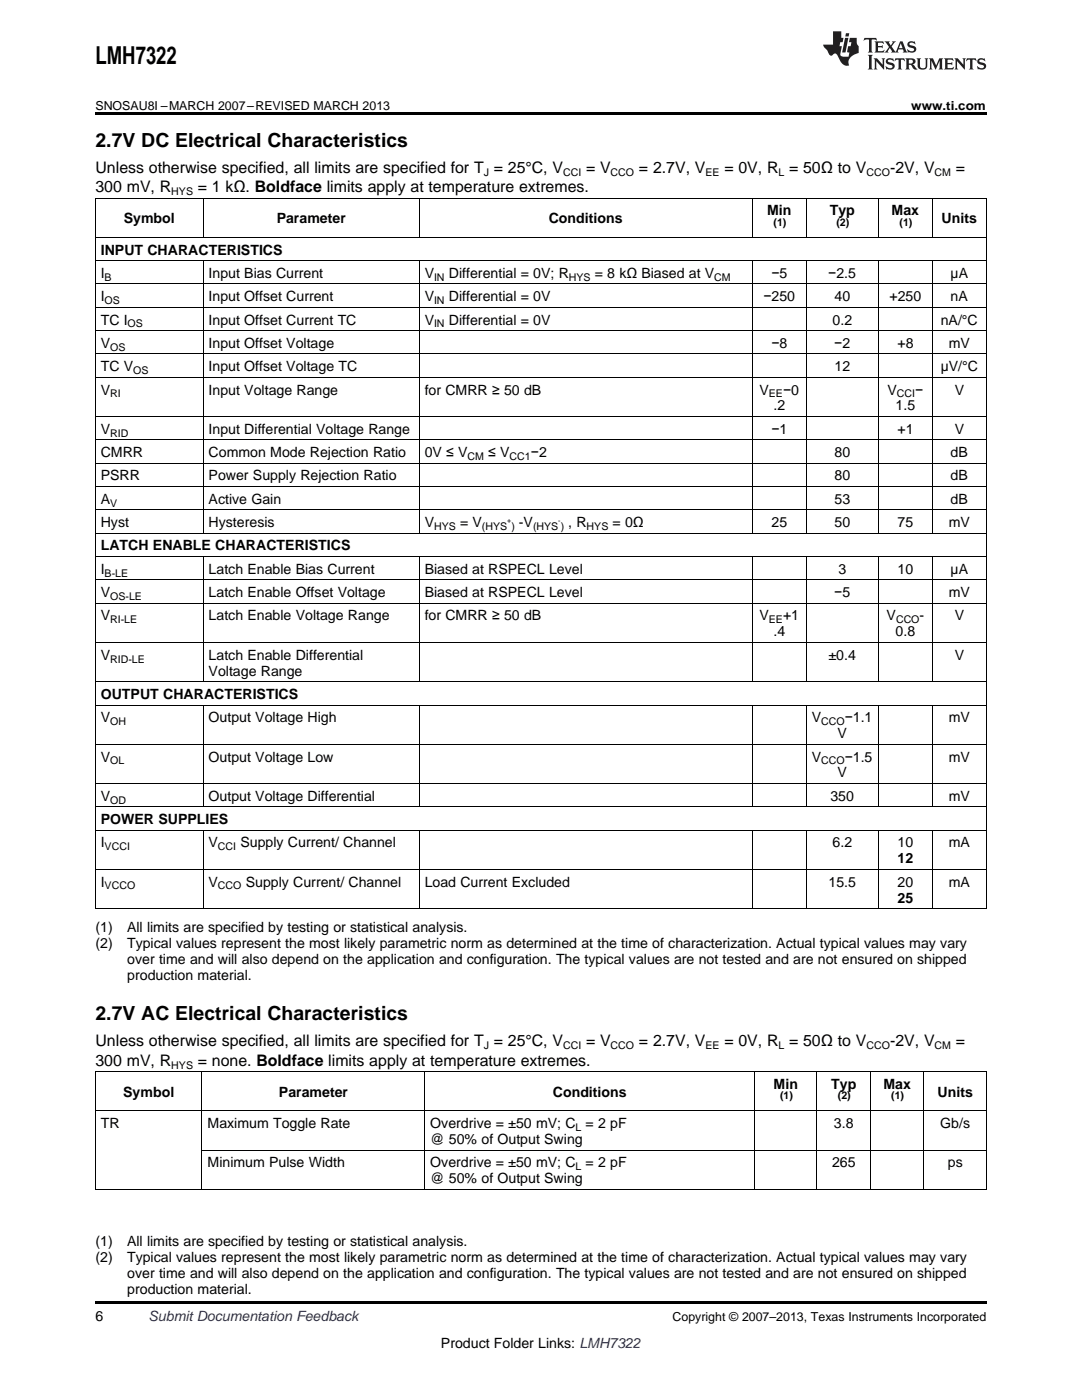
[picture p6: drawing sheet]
<svg xmlns="http://www.w3.org/2000/svg" width="216mm" height="279mm" viewBox="0 0 216 279" stroke-linecap="round" stroke-linejoin="round" font-family="sans-serif">
<defs><g id="words">
<text font-size="4.9" x="19" y="12.8">LMH7322</text>
<g font-size="3.9">
<text x="19" y="29.3">2.7V DC Electrical Characteristics</text>
<text x="19" y="203.6">2.7V AC Electrical Characteristics</text>
</g>
<g font-size="3.2">
<text x="19" y="34.4">Unless otherwise specified, all limits are specified for T = 25°C, V</text>
<text x="116.9" y="34.4">= V</text>
<text x="127.5" y="34.4">= 2.7V, V</text>
<text x="144.5" y="34.4">= 0V, R = 50Ω to V</text>
<text x="177.6" y="34.4">-2V, V</text>
<text x="190.7" y="34.4">=</text>
<text x="19" y="38.3">300 mV, R</text>
<text x="39.5" y="38.3">= 1 kΩ. Boldface limits apply at temperature extremes.</text>
<text x="19" y="208.8">Unless otherwise specified, all limits are specified for T = 25°C, V</text>
<text x="116.9" y="208.8">= V</text>
<text x="127.5" y="208.8">= 2.7V, V</text>
<text x="144.5" y="208.8">= 0V, R = 50Ω to V</text>
<text x="177.6" y="208.8">-2V, V</text>
<text x="190.7" y="208.8">=</text>
<text x="19" y="212.7">300 mV, R</text>
<text x="39.5" y="212.7">= none. Boldface limits apply at temperature extremes.</text>
</g>
<g font-size="2.8">
<text x="24.7" y="44.6">Symbol</text>
<text x="55.2" y="44.6">Parameter</text>
<text x="109.5" y="44.6">Conditions</text>
<text x="153.1" y="43">Min</text>
<text x="165.6" y="43">Typ</text>
<text x="177.9" y="43">Max</text>
<text x="187.9" y="44.6">Units</text>
<text x="20.1" y="50.8">INPUT CHARACTERISTICS</text>
<text x="20.1" y="55.5">I</text>
<text x="41.6" y="55.5">Input Bias Current</text>
<text x="84.7" y="55.5">V</text>
<text x="89.6" y="55.5">Differential = 0V; R</text>
<text x="118.7" y="55.5">= 8 kΩ Biased at V</text>
<text x="153.9" y="55.5">−5</text>
<text x="165.3" y="55.5">−2.5</text>
<text x="189.7" y="55.5">µA</text>
<text x="20.1" y="60.1">I</text>
<text x="20.1" y="64.8">TC I</text>
<text x="41.6" y="60.1">Input Offset Current</text>
<text x="41.6" y="64.8">Input Offset Current TC</text>
<text x="84.7" y="60.1">V</text>
<text x="84.7" y="64.8">V</text>
<text x="89.6" y="60.1">Differential = 0V</text>
<text x="89.6" y="64.8">Differential = 0V</text>
<text x="152.3" y="60.1">−250</text>
<text x="166.1" y="64.8">0.2</text>
<text x="166.5" y="60.1">40</text>
<text x="177.5" y="60.1">+250</text>
<text x="187.7" y="64.8">nA/°C</text>
<text x="189.7" y="60.1">nA</text>
<text x="20.1" y="69.4">V</text>
<text x="41.6" y="69.4">Input Offset Voltage</text>
<text x="153.9" y="69.4">−8</text>
<text x="166.5" y="69.4">−2</text>
<text x="179.1" y="69.4">+8</text>
<text x="189.3" y="69.4">mV</text>
<text x="20.1" y="74.1">TC V</text>
<text x="41.6" y="74.1">Input Offset Voltage TC</text>
<text x="166.5" y="74.1">12</text>
<text x="187.7" y="74.1">µV/°C</text>
<text x="20.1" y="78.7">V</text>
<text x="41.6" y="78.7">Input Voltage Range</text>
<text x="84.7" y="78.7">for CMRR ≥ 50 dB</text>
<text x="151.6" y="78.7">V</text>
<text x="154.3" y="81.9">.2</text>
<text x="156.2" y="78.7">−0</text>
<text x="177.1" y="78.7">V</text>
<text x="178.7" y="81.9">1.5</text>
<text x="182.6" y="78.7">−</text>
<text x="190.5" y="78.7">V</text>
<text x="20.1" y="86.6">V</text>
<text x="41.6" y="86.6">Input Differential Voltage Range</text>
<text x="153.9" y="86.6">−1</text>
<text x="179.1" y="86.6">+1</text>
<text x="190.5" y="86.6">V</text>
<text x="20.1" y="91.2">CMRR</text>
<text x="20.1" y="95.9">PSRR</text>
<text x="41.6" y="91.2">Common Mode Rejection Ratio</text>
<text x="41.6" y="95.9">Power Supply Rejection Ratio</text>
<text x="84.7" y="91.2">0V ≤ V</text>
<text x="97.4" y="91.2">≤ V</text>
<text x="105.9" y="91.2">−2</text>
<text x="166.5" y="91.2">80</text>
<text x="166.5" y="95.9">80</text>
<text x="189.7" y="91.2">dB</text>
<text x="189.7" y="95.9">dB</text>
<text x="20.1" y="100.5">A</text>
<text x="41.6" y="100.5">Active Gain</text>
<text x="166.5" y="100.5">53</text>
<text x="189.7" y="100.5">dB</text>
<text x="20.1" y="105.2">Hyst</text>
<text x="41.6" y="105.2">Hysteresis</text>
<text x="84.7" y="105.2">V</text>
<text x="91.8" y="105.2">= V</text>
<text x="103.5" y="105.2">-V</text>
<text x="113.4" y="105.2">, R</text>
<text x="122.2" y="105.2">= 0Ω</text>
<text x="154" y="105.2">25</text>
<text x="166.5" y="105.2">50</text>
<text x="179.1" y="105.2">75</text>
<text x="189.3" y="105.2">mV</text>
<text x="20.1" y="109.9">LATCH ENABLE CHARACTERISTICS</text>
<text x="20.1" y="114.5">I</text>
<text x="20.1" y="119.2">V</text>
<text x="41.6" y="114.5">Latch Enable Bias Current</text>
<text x="41.6" y="119.2">Latch Enable Offset Voltage</text>
<text x="84.7" y="114.5">Biased at RSPECL Level</text>
<text x="84.7" y="119.2">Biased at RSPECL Level</text>
<text x="166.5" y="119.2">−5</text>
<text x="167.3" y="114.5">3</text>
<text x="179.1" y="114.5">10</text>
<text x="189.3" y="119.2">mV</text>
<text x="189.7" y="114.5">µA</text>
<text x="20.1" y="123.8">V</text>
<text x="41.6" y="123.8">Latch Enable Voltage Range</text>
<text x="84.7" y="123.8">for CMRR ≥ 50 dB</text>
<text x="151.6" y="123.8">V</text>
<text x="156.2" y="123.8">+1</text>
<text x="176.9" y="123.8">V</text>
<text x="183.5" y="123.8">-</text>
<text x="190.5" y="123.8">V</text>
<text x="20.1" y="131.7">V</text>
<text x="41.6" y="131.7">Latch Enable Differential</text>
<text x="154.3" y="127">.4</text>
<text x="165.3" y="131.7">±0.4</text>
<text x="178.7" y="127">0.8</text>
<text x="190.5" y="131.7">V</text>
<text x="41.6" y="134.8">Voltage Range</text>
<text x="20.1" y="139.5">OUTPUT CHARACTERISTICS</text>
<text x="20.1" y="144.1">V</text>
<text x="41.6" y="144.1">Output Voltage High</text>
<text x="162" y="144.1">V</text>
<text x="167.1" y="147.3">V</text>
<text x="168.6" y="144.1">−1.1</text>
<text x="189.3" y="144.1">mV</text>
<text x="20.1" y="152">V</text>
<text x="41.6" y="152">Output Voltage Low</text>
<text x="162" y="152">V</text>
<text x="167.1" y="155.2">V</text>
<text x="168.6" y="152">−1.5</text>
<text x="189.3" y="152">mV</text>
<text x="20.1" y="159.8">V</text>
<text x="41.6" y="159.8">Output Voltage Differential</text>
<text x="165.7" y="159.8">350</text>
<text x="189.3" y="159.8">mV</text>
<text x="20.1" y="164.5">POWER SUPPLIES</text>
<text x="20.1" y="169.1">I</text>
<text x="41.6" y="169.1">V</text>
<text x="48" y="169.1">Supply Current/ Channel</text>
<text x="166.1" y="169.1">6.2</text>
<text x="179.1" y="169.1">10</text>
<text x="179.1" y="172.3">12</text>
<text x="189.3" y="169.1">mA</text>
<text x="20.1" y="177">I</text>
<text x="41.6" y="177">V</text>
<text x="49" y="177">Supply Current/ Channel</text>
<text x="84.7" y="177">Load Current Excluded</text>
<text x="165.3" y="177">15.5</text>
<text x="179.1" y="177">20</text>
<text x="189.3" y="177">mA</text>
<text x="19" y="186">(1)</text>
<text x="25.4" y="186">All limits are specified by testing or statistical analysis.</text>
<text x="179.1" y="180.1">25</text>
<text x="19" y="189.2">(2)</text>
<text x="25.4" y="189.2">Typical values represent the most likely parametric norm as determined at the time of characterization. Actual typical values may vary</text>
<text x="25.4" y="192.3">over time and will also depend on the application and configuration. The typical values are not tested and are not ensured on shipped</text>
<text x="25.4" y="195.5">production material.</text>
<text x="24.6" y="218.9">Symbol</text>
<text x="55.7" y="218.9">Parameter</text>
<text x="110.3" y="218.9">Conditions</text>
<text x="154.4" y="217.3">Min</text>
<text x="165.9" y="217.3">Typ</text>
<text x="176.3" y="217.3">Max</text>
<text x="187.1" y="218.9">Units</text>
<text x="20.1" y="225.1">TR</text>
<text x="41.4" y="225.1">Maximum Toggle Rate</text>
<text x="85.9" y="225.1">Overdrive = ±50 mV; C</text>
<text x="116.8" y="225.1">= 2 pF</text>
<text x="166.4" y="225.1">3.8</text>
<text x="187.6" y="225.1">Gb/s</text>
<text x="41.4" y="233">Minimum Pulse Width</text>
<text x="85.9" y="228.3">@ 50% of Output Swing</text>
<text x="85.9" y="233">Overdrive = ±50 mV; C</text>
<text x="116.8" y="233">= 2 pF</text>
<text x="166" y="233">265</text>
<text x="189.1" y="233">ps</text>
<text x="85.9" y="236.1">@ 50% of Output Swing</text>
<text x="19" y="248.7">(1)</text>
<text x="19" y="251.9">(2)</text>
<text x="25.4" y="248.7">All limits are specified by testing or statistical analysis.</text>
<text x="25.4" y="251.9">Typical values represent the most likely parametric norm as determined at the time of characterization. Actual typical values may vary</text>
<text x="25.4" y="255.1">over time and will also depend on the application and configuration. The typical values are not tested and are not ensured on shipped</text>
<text x="19" y="263.6">6</text>
<text x="25.4" y="258.2">production material.</text>
<text x="88" y="269">Product Folder Links: LMH7322</text>
</g>
<text font-size="2.8" fill="#0000c8" x="29.6" y="263.6">Submit Documentation Feedback</text>
<g font-size="2.5">
<text x="19" y="21.9">SNOSAU8I –MARCH 2007–REVISED MARCH 2013</text>
<text x="181.8" y="21.9">www.ti.com</text>
<text x="134.2" y="263.6">Copyright © 2007–2013, Texas Instruments Incorporated</text>
</g>
<g font-size="2.1">
<text x="96.5" y="35.1">J</text>
<text x="112.4" y="35.1">CCI</text>
<text x="121.8" y="35.1">CCO</text>
<text x="140.8" y="35.1">EE</text>
<text x="155.3" y="35.1">L</text>
<text x="172.9" y="35.1">CCO</text>
<text x="186.5" y="35.1">CM</text>
<text x="34.2" y="38.9">HYS</text>
<text x="154.3" y="45">(1)</text>
<text x="166.9" y="45">(2)</text>
<text x="179.5" y="45">(1)</text>
<text x="20.9" y="56">B</text>
<text x="86.6" y="56">IN</text>
<text x="113.5" y="56">HYS</text>
<text x="142.5" y="56">CM</text>
<text x="20.9" y="60.7">OS</text>
<text x="25.5" y="65.3">OS</text>
<text x="86.6" y="60.7">IN</text>
<text x="86.6" y="65.3">IN</text>
<text x="22" y="70">OS</text>
<text x="26.6" y="74.6">OS</text>
<text x="22" y="79.3">RI</text>
<text x="153.4" y="79.3">EE</text>
<text x="179" y="79.3">CCI</text>
<text x="22" y="87.1">RID</text>
<text x="93.3" y="91.8">CM</text>
<text x="101.7" y="91.8">CC1</text>
<text x="22" y="101.1">V</text>
<text x="86.6" y="105.8">HYS</text>
<text x="96.2" y="105.8">(HYS )</text>
<text x="106.4" y="105.8">(HYS )</text>
<text x="117.1" y="105.8">HYS</text>
<text x="20.9" y="115.1">B-LE</text>
<text x="22" y="119.7">OS-LE</text>
<text x="22" y="124.4">RI-LE</text>
<text x="153.4" y="124.4">EE</text>
<text x="178.8" y="124.4">CCO</text>
<text x="22" y="132.2">RID-LE</text>
<text x="22" y="144.7">OH</text>
<text x="163.9" y="144.7">CCO</text>
<text x="22" y="152.5">OL</text>
<text x="163.9" y="152.5">CCO</text>
<text x="22" y="160.4">OD</text>
<text x="20.9" y="169.7">VCCI</text>
<text x="43.5" y="169.7">CCI</text>
<text x="20.9" y="177.5">VCCO</text>
<text x="43.5" y="177.5">CCO</text>
<text x="96.5" y="209.4">J</text>
<text x="112.4" y="209.4">CCI</text>
<text x="121.8" y="209.4">CCO</text>
<text x="140.8" y="209.4">EE</text>
<text x="155.3" y="209.4">L</text>
<text x="172.9" y="209.4">CCO</text>
<text x="186.5" y="209.4">CM</text>
<text x="34.2" y="213.3">HYS</text>
<text x="155.6" y="219.4">(1)</text>
<text x="167.2" y="219.4">(2)</text>
<text x="177.8" y="219.4">(1)</text>
<text x="114.8" y="225.7">L</text>
<text x="114.8" y="233.5">L</text>
</g>
<g font-size="1.4">
<text x="101.2" y="104.4">+</text>
<text x="111.4" y="104.4">-</text>
</g>
</g></defs>
<path d="M19 22.5h177.8v.5h-177.8zM19 259.7h177.8v.5h-177.8z" fill="#000"/>
<g fill="none" stroke="#000" stroke-width=".2">
<path d="M19 39.5h177.8M19.1 39.6v141.8M40.5 39.6v7.8M83.6 39.6v7.8M150.1 39.6v7.8M160.8 39.6v7.8M175.2 39.6v7.8M186 39.6v7.8M196.8 39.6v141.8M19 56.7h177.8M19 52h177.8M19 47.4h177.8"/>
<path d="M40.5 52.1v54.4M83.6 52.1v54.4M150.1 52.1v54.4M160.8 52.1v54.4M175.2 52.1v54.4M186 52.1v54.4M19 75.3h177.8M19 70.6h177.8M19 66h177.8M19 61.3h177.8M19 97.1h177.8M19 92.4h177.8"/>
<path d="M19 87.8h177.8M19 83.1h177.8M19 115.7h177.8M19 111.1h177.8M19 106.4h177.8M19 101.8h177.8M40.5 111.1v25M83.6 111.1v25M150.1 111.1v25M160.8 111.1v25M175.2 111.1v25M186 111.1v25"/>
<path d="M19 136h177.8M19 128.2h177.8M19 120.4h177.8M19 156.4h177.8M19 148.5h177.8M19 140.7h177.8M40.5 140.8v20.3M83.6 140.8v20.3M150.1 140.8v20.3M160.8 140.8v20.3M175.2 140.8v20.3M186 140.8v20.3"/>
<path d="M19 173.5h177.8M19 165.7h177.8M19 161h177.8M40.5 165.7v15.7M83.6 165.7v15.7M150.1 165.7v15.7M160.8 165.7v15.7M175.2 165.7v15.7M186 165.7v15.7M19 181.3h177.8M19 213.9h177.8M19.1 213.9v23.5"/>
<path d="M40.3 213.9v23.5M84.8 213.9v23.5M150.5 213.9v23.5M163 213.9v23.5M173.7 213.9v23.5M184.3 213.9v23.5M196.8 213.9v23.5M19 237.4h177.8M19 221.7h177.8M40.4 229.5h156.4"/>
</g>
<g fill="#231f20">
<path d="M172.5 7.6l-.1 .5 .4-.2h.6v.1v2.1l-.2 .4h.9l-.2-.4v-2.1l.1-.1h.5l.5 .2-.2-.5zM174.5 8.3l.2 .3v1.5l-.2 .4h1.8l.2-.6a1.04 1.04 0 0 1-1.3 .2v-.7h.6l.3 .2v-.6l-.3 .2h-.6v-.6l.8-.1 .4 .3-.2-.5zM176.5 8.3l.9 1.1-.9 1.1h.8l-.2-.2 .4-.7 .5 .7-.2 .2h1.5l-.2-.2 .2-.4h.9l.1 .4-.2 .2h1l-.3-.3-.7-1.9h-.5l-.9 2-.8-1 .9-1h-.8l.1 .3-.4 .5-.3-.6 .1-.2zM179.7 8.6l.4 1h-.7zM181.3 8.4a.63 .63 0 0 0-.2 .7 .63 .63 0 0 0 .6 .4l.6 .2 .1 .2a.75 .75 0 0 1-.7 .4 .75 .75 0 0 1-.6-.5l.1 .7 .1-.1a1.11 1.11 0 0 0 1.5-.6 1.13 1.13 0 0 0-1.2-.8l-.1-.4a1.04 1.04 0 0 1 1.2 .2l-.2-.5-.2 .1-.4-.2zM173.2 10.9l.2 .4v2.2l-.2 .4h1l-.3-.4v-2.2l.3-.4zM174.3 11.6l.3 .4v1.5l-.3 .4h.8l-.2-.4v-1.3l1.5 1.7v-1.9l.2-.4h-.7l.2 .4v.9l-1.1-1.3zM177 11.8a.62 .62 0 0 0-.2 .7 .62 .62 0 0 0 .6 .4l.6 .1 .1 .3a.76 .76 0 0 1-.7 .3 .76 .76 0 0 1-.7-.4l.2 .7 .1-.1a1.11 1.11 0 0 0 1.5-.6 1.13 1.13 0 0 0-1.2-.8l-.1-.4a1.04 1.04 0 0 1 1.2 .2l-.2-.6-.2 .1-.5-.1zM178.7 11.6l-.2 .6a.61 .61 0 0 1 .8-.3v1.6l-.2 .4h.9l-.2-.4v-1.6a.63 .63 0 0 1 .7 .3l-.1-.6zM180.6 11.6l.3 .4v1.5l-.3 .4h1l-.2-.2-.1-.8 .6 .2a.76 .76 0 0 0 1.2 .7l-1-1a.58 .58 0 0 0 .6-.5 .58 .58 0 0 0-.5-.6zM181.4 11.9h.1a.45 .45 0 0 1 .5 .1 .45 .45 0 0 1 .1 .5l-.8 .2zM182.9 11.6l.2 .2a2.17 2.17 0 0 0 .3 1.9 .99 .99 0 0 0 1.6-.6v-1.1l.2-.4h-.7l.2 .2a1.92 1.92 0 0 1-.2 1.8 .6 .6 0 0 1-.9-.5v-1.1l.2-.4zM185.4 11.6l.2 .4v1.5l-.2 .4h.7l-.2-.4v-1.4l.8 1.8 .8-1.8v1.4l-.2 .4h.9l-.2-.4v-1.5l.2-.4h-.8l-.6 1.5-.6-1.5zM188.4 11.6l.2 .4v1.5l-.2 .4h1.8l.1-.6a1.04 1.04 0 0 1-1.2 .1v-.6h.5l.4 .2v-.6l-.4 .2h-.5v-.7h.8l.3 .3-.1-.6zM190.5 11.6l.2 .4v1.5l-.2 .4h.7l-.2-.4v-1.3l1.5 1.7v-1.9l.2-.4h-.7l.2 .4v.9l-1.1-1.3zM192.9 11.6l-.1 .6a.61 .61 0 0 1 .7-.3l.1 1.6-.3 .4h1l-.3-.4 .1-1.6a.63 .63 0 0 1 .7 .3l-.1-.6zM195.2 11.8a.62 .62 0 0 0-.2 .7 .62 .62 0 0 0 .6 .4l.6 .1 .1 .3a.76 .76 0 0 1-.7 .3 .76 .76 0 0 1-.6-.4l.1 .7 .1-.1a1.11 1.11 0 0 0 1.6-.6 1.13 1.13 0 0 0-1.3-.8l-.1-.4a1.04 1.04 0 0 1 1.2 .2l-.1-.6-.2 .1-.5-.1z"/>
<path d="M166.2 6.3v2.6h-1.9v.4l.8 .9a.91 .91 0 0 0 1 .8 .56 .56 0 0 1 .5-.3 .56 .56 0 0 1 .5 .3l.4 .8a1.53 1.53 0 0 0 1.9 1.2 1.54 1.54 0 0 1 1-2.1l.9-.3v-1.4a1.52 1.52 0 0 1-.4-1.6h-1.3l-.2 .8h.5l-.2 .8h-.5l-.1 1v.2l.4 .1-.2 .8a1.93 1.93 0 0 1-1.6-.3l.3-1.8h-.5l.2-.8h.4l.2-.8h-.4v-1.3zM168.6 7.6l-.6 2.9h.7l.6-2.9zM168.8 6.6l-.1 .7h.6l.2-.7z"/>
</g>
<use href="#words"/>
</svg>
